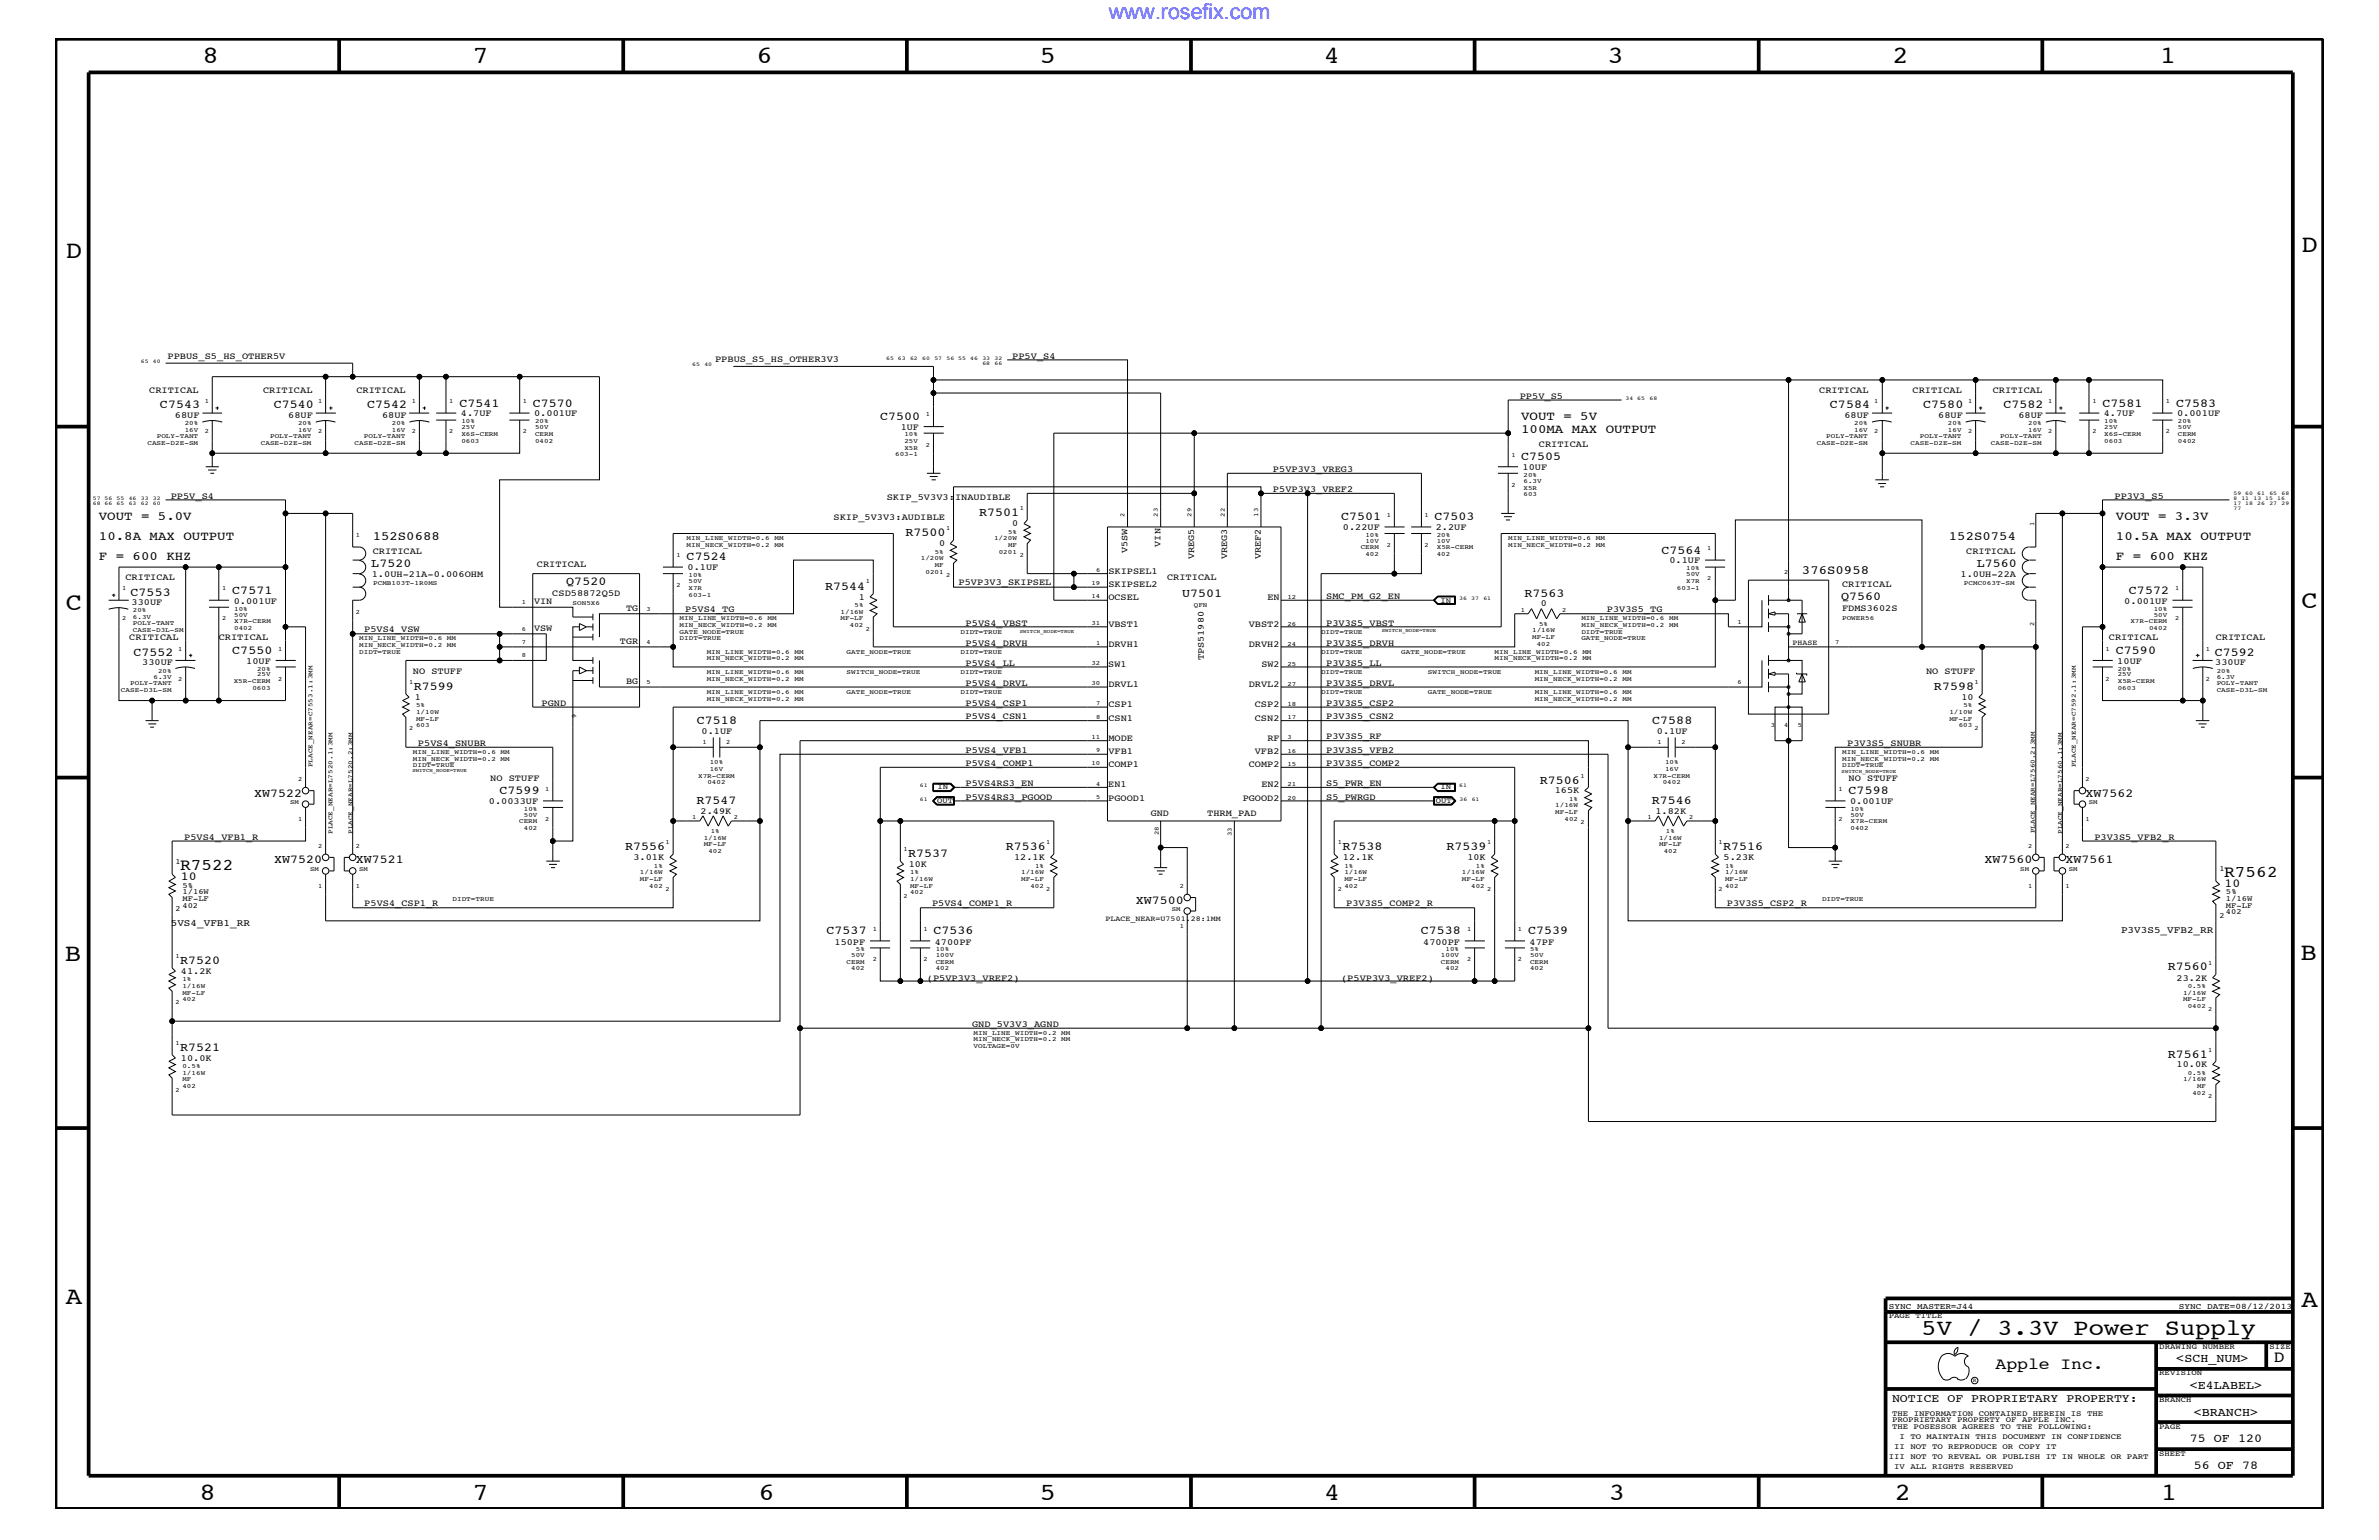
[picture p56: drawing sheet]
<svg xmlns="http://www.w3.org/2000/svg" width="432mm" height="279mm" viewBox="0 0 432 279" stroke-linecap="round" stroke-linejoin="round" font-family="sans-serif">
<defs><g id="words">
<g font-size="4.5">
<text x="36.7" y="11.5">8</text>
<text x="85.8" y="11.5">7</text>
<text x="137.3" y="11.5">6</text>
<text x="188.7" y="11.5">5</text>
<text x="240.3" y="11.5">4</text>
<text x="291.8" y="11.5">3</text>
<text x="343.5" y="11.5">2</text>
<text x="392" y="11.5">1</text>
<text x="11.9" y="46.8">D</text>
<text x="417.7" y="45.7">D</text>
<text x="11.9" y="110.6">C</text>
<text x="417.7" y="110.4">C</text>
<text x="11.8" y="174.3">B</text>
<text x="417.6" y="174.2">B</text>
<text x="11.9" y="236.7">A</text>
<text x="417.7" y="237.1">A</text>
<text x="36.2" y="272.1">8</text>
<text x="85.8" y="272.1">7</text>
<text x="137.7" y="272.1">6</text>
<text x="188.7" y="272.1">5</text>
<text x="240.4" y="272.1">4</text>
<text x="292" y="272.1">3</text>
<text x="343.9" y="272.1">2</text>
<text x="392.2" y="272.1">1</text>
</g>
<text font-size="4.1" x="348.8" y="242.3">5V / 3.3V Power Supply</text>
<text font-size="3.9" fill="#00f" x="201.2" y="3.5">www.rosefix.com</text>
<g font-size="3">
<text x="32.7" y="157.9">R7522</text>
<text x="403.7" y="159.1">R7562</text>
<text x="362.2" y="248.4">Apple Inc.</text>
<text x="412.7" y="247.1">D</text>
</g>
<g font-size="2.3">
<text x="276.1" y="76.2">VOUT = 5V</text>
<text x="276.1" y="78.6">100MA MAX OUTPUT</text>
<text x="17.9" y="94.3">VOUT = 5.0V</text>
<text x="384" y="94.3">VOUT = 3.3V</text>
<text x="17.9" y="101.6">F = 600 KHZ</text>
<text x="17.9" y="98">10.8A MAX OUTPUT</text>
<text x="67.6" y="98">152S0688</text>
<text x="353.7" y="98">152S0754</text>
<text x="384" y="101.6">F = 600 KHZ</text>
<text x="384" y="98">10.5A MAX OUTPUT</text>
<text x="327.1" y="104.1">376S0958</text>
</g>
<g font-size="2.2">
<text x="29" y="74.1">C7543</text>
<text x="49.7" y="74.1">C7540</text>
<text x="66.6" y="74.1">C7542</text>
<text x="83.4" y="73.8">C7541</text>
<text x="96.7" y="73.8">C7570</text>
<text x="159.8" y="76.2">C7500</text>
<text x="332.1" y="74.1">C7584</text>
<text x="349.1" y="74.1">C7580</text>
<text x="363.6" y="74.1">C7582</text>
<text x="381.6" y="73.8">C7581</text>
<text x="395" y="73.8">C7583</text>
<text x="276.1" y="83.5">C7505</text>
<text x="177.7" y="93.7">R7501</text>
<text x="243.4" y="94.3">C7501</text>
<text x="260.3" y="94.3">C7503</text>
<text x="124.6" y="101.6">C7524</text>
<text x="164.3" y="97.3">R7500</text>
<text x="301.6" y="100.4">C7564</text>
<text x="42.2" y="107.7">C7571</text>
<text x="67.4" y="102.9">L7520</text>
<text x="102.8" y="106.2">Q7520</text>
<text x="149.8" y="107">R7544</text>
<text x="358.8" y="102.9">L7560</text>
<text x="386.4" y="107.7">C7572</text>
<text x="23.7" y="108.1">C7553</text>
<text x="214.5" y="108.2">U7501</text>
<text x="276.7" y="108.3">R7563</text>
<text x="334.2" y="108.8">Q7560</text>
<text x="24.2" y="119">C7552</text>
<text x="42.2" y="118.6">C7550</text>
<text x="384" y="118.6">C7590</text>
<text x="402" y="119">C7592</text>
<text x="75.1" y="125.2">R7599</text>
<text x="351" y="125.2">R7598</text>
<text x="126.5" y="131.3">C7518</text>
<text x="299.9" y="131.3">C7588</text>
<text x="279.5" y="142.2">R7506</text>
<text x="46.1" y="144.6">XW7522</text>
<text x="90.7" y="144">C7599</text>
<text x="126.4" y="145.9">R7547</text>
<text x="299.8" y="145.9">R7546</text>
<text x="335.5" y="144">C7598</text>
<text x="378.5" y="144.6">XW7562</text>
<text x="113.5" y="154.3">R7556</text>
<text x="164.8" y="155.5">R7537</text>
<text x="182.5" y="154.3">R7536</text>
<text x="243.7" y="154.3">R7538</text>
<text x="262.6" y="154.3">R7539</text>
<text x="312.8" y="154.3">R7516</text>
<text x="32.9" y="159.7">10</text>
<text x="49.8" y="156.7">XW7520</text>
<text x="64.6" y="156.7">XW7521</text>
<text x="360.2" y="156.7">XW7560</text>
<text x="374.9" y="156.7">XW7561</text>
<text x="403.8" y="160.9">10</text>
<text x="206.2" y="163.9">XW7500</text>
<text x="150" y="169.5">C7537</text>
<text x="169.4" y="169.5">C7536</text>
<text x="257.9" y="169.5">C7538</text>
<text x="277.4" y="169.5">C7539</text>
<text x="32.7" y="174.9">R7520</text>
<text x="393.4" y="176.1">R7560</text>
<text x="32.7" y="190.6">R7521</text>
<text x="393.4" y="191.9">R7561</text>
<text x="395" y="247.1">&lt;SCH_NUM&gt;</text>
<text x="397.5" y="252">&lt;E4LABEL&gt;</text>
<text x="398.2" y="256.8">&lt;BRANCH&gt;</text>
<text x="397.5" y="261.6">75 OF 120</text>
<text x="398.2" y="266.6">56 OF 78</text>
</g>
<text font-size="2.1" x="343.4" y="254.4">NOTICE OF PROPRIETARY PROPERTY:</text>
<g font-size="1.8">
<text x="31" y="168.1">5VS4_VFB1_RR</text>
<text x="385" y="169.3">P3V3S5_VFB2_RR</text>
</g>
<g font-size="1.7">
<text x="30.4" y="65.1">PPBUS_S5_HS_OTHER5V</text>
<text x="129.8" y="65.6">PPBUS_S5_HS_OTHER3V3</text>
<text x="183.7" y="65.1">PP5V_S4</text>
<text x="27.1" y="71.3">CRITICAL</text>
<text x="47.8" y="71.3">CRITICAL</text>
<text x="64.7" y="71.3">CRITICAL</text>
<text x="330.2" y="71.3">CRITICAL</text>
<text x="347.1" y="71.3">CRITICAL</text>
<text x="361.7" y="71.3">CRITICAL</text>
<text x="31.7" y="75.8">68UF</text>
<text x="52.3" y="75.8">68UF</text>
<text x="69.3" y="75.8">68UF</text>
<text x="83.7" y="75.6">4.7UF</text>
<text x="96.9" y="75.6">0.001UF</text>
<text x="275.8" y="72.3">PP5V_S5</text>
<text x="334.8" y="75.8">68UF</text>
<text x="351.8" y="75.8">68UF</text>
<text x="366.4" y="75.8">68UF</text>
<text x="381.8" y="75.6">4.7UF</text>
<text x="395.1" y="75.6">0.001UF</text>
<text x="163.5" y="78">1UF</text>
<text x="279.3" y="81.1">CRITICAL</text>
<text x="231.1" y="85.6">P5VP3V3_VREG3</text>
<text x="231.1" y="89.3">P5VP3V3_VREF2</text>
<text x="276.4" y="85.3">10UF</text>
<text x="31" y="90.5">PP5V_S4</text>
<text x="151.3" y="94.3">SKIP_5V3V3:AUDIBLE</text>
<text x="161" y="90.7">SKIP_5V3V3:INAUDIBLE</text>
<text x="183.7" y="95.4">0</text>
<text x="383.8" y="90.5">PP3V3_S5</text>
<text x="67.6" y="100.4">CRITICAL</text>
<text x="170.4" y="99.1">0</text>
<text x="204.6" y="100.4" transform="rotate(-90 204.6 100.4)">V5SW</text>
<text x="210.7" y="99.2" transform="rotate(-90 210.7 99.2)">VIN</text>
<text x="216.7" y="101.5" transform="rotate(-90 216.7 101.5)">VREG5</text>
<text x="222.8" y="101.5" transform="rotate(-90 222.8 101.5)">VREG3</text>
<text x="228.9" y="101.5" transform="rotate(-90 228.9 101.5)">VREF2</text>
<text x="243.8" y="96.2">0.22UF</text>
<text x="260.6" y="96.2">2.2UF</text>
<text x="356.9" y="100.4">CRITICAL</text>
<text x="22.8" y="105.3">CRITICAL</text>
<text x="67.5" y="104.7">1.0UH-21A-0.006OHM</text>
<text x="97.5" y="102.9">CRITICAL</text>
<text x="124.8" y="103.5">0.1UF</text>
<text x="174" y="106.2">P5VP3V3_SKIPSEL</text>
<text x="201.2" y="104.1">SKIPSEL1</text>
<text x="201.2" y="106.5">SKIPSEL2</text>
<text x="211.8" y="105.3">CRITICAL</text>
<text x="303" y="102.2">0.1UF</text>
<text x="334.3" y="106.5">CRITICAL</text>
<text x="355.9" y="104.7">1.0UH-22A</text>
<text x="23.9" y="109.8">330UF</text>
<text x="42.4" y="109.5">0.001UF</text>
<text x="96.9" y="109.5">VIN</text>
<text x="100.2" y="108.1">CSD58872Q5D</text>
<text x="113.6" y="110.8">TG</text>
<text x="124.4" y="111.1">P5VS4_TG</text>
<text x="155.9" y="108.8">1</text>
<text x="175.3" y="113.6">P5VS4_VBST</text>
<text x="201.2" y="108.9">OCSEL</text>
<text x="201.2" y="113.7">VBST1</text>
<text x="226.7" y="113.7">VBST2</text>
<text x="230" y="108.9">EN</text>
<text x="240.7" y="108.7">SMC_PM_G2_EN</text>
<text x="240.7" y="113.6">P3V3S5_VBST</text>
<text x="279.7" y="110">0</text>
<text x="291.7" y="111.1">P3V3S5_TG</text>
<text x="334.3" y="110.9">FDMS3602S</text>
<text x="385.6" y="109.5">0.001UF</text>
<text x="23.5" y="116.2">CRITICAL</text>
<text x="39.7" y="116.2">CRITICAL</text>
<text x="66.1" y="114.8">P5VS4_VSW</text>
<text x="96.9" y="114.4">VSW</text>
<text x="112.5" y="116.8">TGR</text>
<text x="175.3" y="117.2">P5VS4_DRVH</text>
<text x="201.2" y="117.4">DRVH1</text>
<text x="218.5" y="119.8" transform="rotate(-90 218.5 119.8)">TPS51980</text>
<text x="226.7" y="117.4">DRVH2</text>
<text x="240.7" y="117.2">P3V3S5_DRVH</text>
<text x="382.8" y="116.2">CRITICAL</text>
<text x="402.2" y="116.2">CRITICAL</text>
<text x="25.8" y="120.7">330UF</text>
<text x="44.7" y="120.4">10UF</text>
<text x="74.9" y="122.3">NO STUFF</text>
<text x="113.6" y="124.1">BG</text>
<text x="175.3" y="124.4">P5VS4_DRVL</text>
<text x="175.3" y="120.8">P5VS4_LL</text>
<text x="201.2" y="121">SW1</text>
<text x="201.2" y="124.7">DRVL1</text>
<text x="226.7" y="124.7">DRVL2</text>
<text x="228.9" y="121">SW2</text>
<text x="240.7" y="120.8">P3V3S5_LL</text>
<text x="240.7" y="124.4">P3V3S5_DRVL</text>
<text x="349.6" y="122.3">NO STUFF</text>
<text x="384.3" y="120.4">10UF</text>
<text x="402.1" y="120.7">330UF</text>
<text x="75.3" y="127">1</text>
<text x="98.3" y="128">PGND</text>
<text x="175.3" y="130.5">P5VS4_CSN1</text>
<text x="175.3" y="128">P5VS4_CSP1</text>
<text x="201.2" y="128.3">CSP1</text>
<text x="201.2" y="130.8">CSN1</text>
<text x="227.8" y="128.3">CSP2</text>
<text x="227.8" y="130.8">CSN2</text>
<text x="240.7" y="130.5">P3V3S5_CSN2</text>
<text x="240.7" y="128">P3V3S5_CSP2</text>
<text x="356" y="127">10</text>
<text x="75.9" y="135.3">P5VS4_SNUBR</text>
<text x="127.3" y="133.2">0.1UF</text>
<text x="175.3" y="136.6">P5VS4_VFB1</text>
<text x="201.2" y="136.8">VFB1</text>
<text x="201.2" y="134.4">MODE</text>
<text x="227.8" y="136.8">VFB2</text>
<text x="230" y="134.4">RF</text>
<text x="240.7" y="134.1">P3V3S5_RF</text>
<text x="240.7" y="136.6">P3V3S5_VFB2</text>
<text x="300.7" y="133.2">0.1UF</text>
<text x="335.3" y="135.3">P3V3S5_SNUBR</text>
<text x="89" y="141.7">NO STUFF</text>
<text x="175.3" y="139">P5VS4_COMP1</text>
<text x="175.3" y="142.6">P5VS4RS3_EN</text>
<text x="201.2" y="142.9">EN1</text>
<text x="201.2" y="139.2">COMP1</text>
<text x="226.7" y="139.2">COMP2</text>
<text x="228.9" y="142.9">EN2</text>
<text x="240.7" y="142.6">S5_PWR_EN</text>
<text x="240.7" y="139">P3V3S5_COMP2</text>
<text x="282.2" y="144">165K</text>
<text x="335.5" y="141.7">NO STUFF</text>
<text x="88.7" y="145.9">0.0033UF</text>
<text x="127.2" y="147.6">2.49K</text>
<text x="175.3" y="145.1">P5VS4RS3_PGOOD</text>
<text x="201.2" y="145.3">PGOOD1</text>
<text x="208.9" y="148.1">GND</text>
<text x="219.1" y="148.1">THRM_PAD</text>
<text x="225.6" y="145.3">PGOOD2</text>
<text x="240.7" y="145.1">S5_PWRGD</text>
<text x="300.5" y="147.6">1.82K</text>
<text x="335.8" y="145.9">0.001UF</text>
<text x="33.4" y="152.3">P5VS4_VFB1_R</text>
<text x="380.2" y="152.3">P3V3S5_VFB2_R</text>
<text x="115" y="156.1">3.01K</text>
<text x="164.9" y="157.3">10K</text>
<text x="184.1" y="156.1">12.1K</text>
<text x="243.8" y="156.1">12.1K</text>
<text x="266.4" y="156.1">10K</text>
<text x="312.8" y="156.1">5.23K</text>
<text x="66.1" y="164.5">P5VS4_CSP1_R</text>
<text x="169.2" y="164.5">P5VS4_COMP1_R</text>
<text x="244.3" y="164.5">P3V3S5_COMP2_R</text>
<text x="313.4" y="164.5">P3V3S5_CSP2_R</text>
<text x="151.5" y="171.4">150PF</text>
<text x="169.7" y="171.4">4700PF</text>
<text x="258.3" y="171.4">4700PF</text>
<text x="277.6" y="171.4">47PF</text>
<text x="32.9" y="176.7">41.2K</text>
<text x="168.2" y="178">(P5VP3V3_VREF2)</text>
<text x="243.4" y="178">(P5VP3V3_VREF2)</text>
<text x="395.1" y="177.9">23.2K</text>
<text x="176.4" y="186.3">GND_5V3V3_AGND</text>
<text x="32.9" y="192.5">10.0K</text>
<text x="395.1" y="193.7">10.0K</text>
</g>
<g font-size="1.5">
<text x="342.8" y="237.4">SYNC_MASTER=J44</text>
<text x="395.5" y="237.4">SYNC_DATE=08/12/2013</text>
</g>
<g font-size="1.4">
<text x="261.5" y="109.3">IN</text>
<text x="325.4" y="117">PHASE</text>
<text x="170.2" y="143.2">IN</text>
<text x="261.5" y="143.2">IN</text>
<text x="170.1" y="145.7">OUT</text>
<text x="260.6" y="145.7">OUT</text>
<text x="31.8" y="156.8">1</text>
<text x="33.1" y="161.1">5%</text>
<text x="402.8" y="158">1</text>
<text x="31.8" y="165.3">2</text>
<text x="33.1" y="164.7">402</text>
<text x="33.1" y="162.2">1/16W</text>
<text x="33.1" y="163.5">MF-LF</text>
<text x="200.7" y="167.1">PLACE_NEAR=U7501.28:1MM</text>
<text x="402.8" y="166.5">2</text>
<text x="404" y="162.2">5%</text>
<text x="404" y="165.9">402</text>
<text x="404" y="164.7">MF-LF</text>
<text x="404" y="163.5">1/16W</text>
<text x="342.8" y="239.2">PAGE TITLE</text>
<text x="391.9" y="244.7">DRAWING NUMBER</text>
<text x="411.9" y="244.7">SIZE</text>
<text x="391.9" y="249.5">REVISION</text>
<text x="343.4" y="256.8">THE INFORMATION CONTAINED HEREIN IS THE</text>
<text x="391.9" y="254.4">BRANCH</text>
<text x="343.4" y="258">PROPRIETARY PROPERTY OF APPLE INC.</text>
<text x="343.4" y="259.3">THE POSESSOR AGREES TO THE FOLLOWING:</text>
<text x="343.8" y="262.9">II NOT TO REPRODUCE OR COPY IT</text>
<text x="344.8" y="261.1">I TO MAINTAIN THIS DOCUMENT IN CONFIDENCE</text>
<text x="391.9" y="259.3">PAGE</text>
<text x="342.8" y="264.7">III NOT TO REVEAL OR PUBLISH IT IN WHOLE OR PART</text>
<text x="343.8" y="266.6">IV ALL RIGHTS RESERVED</text>
<text x="391.9" y="264.1">SHEET</text>
</g>
<g font-size="1.2">
<text x="33.5" y="77.2">20%</text>
<text x="37.2" y="73.2">1</text>
<text x="54.1" y="77.2">20%</text>
<text x="57.7" y="73.2">1</text>
<text x="71.1" y="77.2">20%</text>
<text x="74.8" y="73.2">1</text>
<text x="81.5" y="73.2">1</text>
<text x="83.7" y="77.9">25V</text>
<text x="83.7" y="76.8">10%</text>
<text x="94.9" y="73.2">1</text>
<text x="97.1" y="76.8">20%</text>
<text x="97.1" y="77.9">50V</text>
<text x="168.1" y="75.6">1</text>
<text x="336.5" y="77.2">20%</text>
<text x="340.2" y="73.2">1</text>
<text x="353.6" y="77.2">20%</text>
<text x="357.2" y="73.2">1</text>
<text x="368.1" y="77.2">20%</text>
<text x="371.8" y="73.2">1</text>
<text x="379.8" y="73.2">1</text>
<text x="381.9" y="77.9">25V</text>
<text x="381.9" y="76.8">10%</text>
<text x="393.1" y="73.2">1</text>
<text x="395.3" y="77.9">50V</text>
<text x="395.3" y="76.8">20%</text>
<text x="26.8" y="80.7">CASE-D2E-SM</text>
<text x="28.4" y="79.4">POLY-TANT</text>
<text x="33.5" y="78.3">16V</text>
<text x="37.2" y="78.6">2</text>
<text x="47.3" y="80.7">CASE-D2E-SM</text>
<text x="49" y="79.4">POLY-TANT</text>
<text x="54.1" y="78.3">16V</text>
<text x="57.7" y="78.6">2</text>
<text x="64.3" y="80.7">CASE-D2E-SM</text>
<text x="66" y="79.4">POLY-TANT</text>
<text x="71.1" y="78.3">16V</text>
<text x="74.8" y="78.6">2</text>
<text x="81.5" y="78.6">2</text>
<text x="83.7" y="79.1">X6S-CERM</text>
<text x="83.7" y="80.3">0603</text>
<text x="94.9" y="78.6">2</text>
<text x="97.1" y="80.3">0402</text>
<text x="97.1" y="79.1">CERM</text>
<text x="162.5" y="82.7">603-1</text>
<text x="164.2" y="80.3">25V</text>
<text x="164.2" y="79.2">10%</text>
<text x="164.2" y="81.6">X5R</text>
<text x="168.1" y="81.1">2</text>
<text x="274.3" y="82.8">1</text>
<text x="329.8" y="80.7">CASE-D2E-SM</text>
<text x="331.5" y="79.4">POLY-TANT</text>
<text x="336.5" y="78.3">16V</text>
<text x="340.2" y="78.6">2</text>
<text x="346.8" y="80.7">CASE-D2E-SM</text>
<text x="348.5" y="79.4">POLY-TANT</text>
<text x="353.6" y="78.3">16V</text>
<text x="357.2" y="78.6">2</text>
<text x="361.4" y="80.7">CASE-D2E-SM</text>
<text x="363.1" y="79.4">POLY-TANT</text>
<text x="368.1" y="78.3">16V</text>
<text x="371.8" y="78.6">2</text>
<text x="379.8" y="78.6">2</text>
<text x="381.9" y="79.1">X6S-CERM</text>
<text x="381.9" y="80.3">0603</text>
<text x="393.1" y="78.6">2</text>
<text x="395.3" y="80.3">0402</text>
<text x="395.3" y="79.1">CERM</text>
<text x="274.3" y="88.3">2</text>
<text x="276.5" y="87.6">6.3V</text>
<text x="276.5" y="86.5">20%</text>
<text x="276.5" y="88.8">X5R</text>
<text x="185.1" y="92.6">1</text>
<text x="204.1" y="93.8" transform="rotate(-90 204.1 93.8)">2</text>
<text x="210.1" y="93.8" transform="rotate(-90 210.1 93.8)">23</text>
<text x="216.2" y="93.8" transform="rotate(-90 216.2 93.8)">29</text>
<text x="222.3" y="93.8" transform="rotate(-90 222.3 93.8)">22</text>
<text x="228.3" y="93.8" transform="rotate(-90 228.3 93.8)">13</text>
<text x="251.7" y="93.8">1</text>
<text x="258.6" y="93.8">1</text>
<text x="276.5" y="90">603</text>
<text x="369.2" y="95.4" transform="rotate(-90 369.2 95.4)">1</text>
<text x="64.6" y="97.4">1</text>
<text x="122.8" y="101">1</text>
<text x="124.6" y="99.3">MIN_NECK_WIDTH=0.2</text>
<text x="124.6" y="98">MIN_LINE_WIDTH=0.6</text>
<text x="140.6" y="99.3">MM</text>
<text x="140.6" y="98">MM</text>
<text x="167.1" y="101.6">1/20W</text>
<text x="169.7" y="100.4">5%</text>
<text x="171.7" y="96.2">1</text>
<text x="180.4" y="98">1/20W</text>
<text x="181.3" y="100.4">0201</text>
<text x="183" y="96.8">5%</text>
<text x="183" y="99.3">MF</text>
<text x="185.1" y="101">2</text>
<text x="247" y="99.7">CERM</text>
<text x="247.8" y="101">402</text>
<text x="247.8" y="97.4">10%</text>
<text x="247.8" y="98.5">10V</text>
<text x="251.7" y="99.3">2</text>
<text x="258.6" y="99.3">2</text>
<text x="260.8" y="101">402</text>
<text x="260.8" y="98.5">10V</text>
<text x="260.8" y="97.4">20%</text>
<text x="260.8" y="99.7">X5R-CERM</text>
<text x="273.7" y="99.3">MIN_NECK_WIDTH=0.2</text>
<text x="273.7" y="98">MIN_LINE_WIDTH=0.6</text>
<text x="289.7" y="99.3">MM</text>
<text x="289.7" y="98">MM</text>
<text x="309.9" y="99.9">1</text>
<text x="22.2" y="107.1">1</text>
<text x="40.3" y="107.1">1</text>
<text x="67.7" y="106.1">PCMB103T-1R0MS</text>
<text x="122.8" y="106.5">2</text>
<text x="125" y="105.8">50V</text>
<text x="125" y="104.7">10%</text>
<text x="125" y="107">X7R</text>
<text x="157.1" y="105.9">1</text>
<text x="168" y="104.1">0201</text>
<text x="169.7" y="102.9">MF</text>
<text x="171.7" y="104.7">2</text>
<text x="198.1" y="106.1">19</text>
<text x="199" y="103.7">6</text>
<text x="304.4" y="107">603-1</text>
<text x="306.1" y="104.6">50V</text>
<text x="306.1" y="103.5">10%</text>
<text x="306.1" y="105.8">X7R</text>
<text x="309.9" y="105.3">2</text>
<text x="323.8" y="104.1">2</text>
<text x="356.4" y="106.1">PCMC063T-SM</text>
<text x="394.8" y="107.1">1</text>
<text x="22.2" y="112.5">2</text>
<text x="24.1" y="112.3">6.3V</text>
<text x="24.1" y="111.1">20%</text>
<text x="24.1" y="113.4">POLY-TANT</text>
<text x="40.3" y="112.5">2</text>
<text x="42.5" y="111.9">50V</text>
<text x="42.5" y="110.8">10%</text>
<text x="42.5" y="113.1">X7R-CERM</text>
<text x="64.6" y="111.4">2</text>
<text x="94.7" y="109.5">1</text>
<text x="103.9" y="109.8">SON5X6</text>
<text x="117.3" y="110.8">3</text>
<text x="123.4" y="113.7">MIN_NECK_WIDTH=0.2</text>
<text x="123.4" y="112.6">MIN_LINE_WIDTH=0.6</text>
<text x="125" y="108.2">603-1</text>
<text x="139.3" y="113.7">MM</text>
<text x="139.3" y="112.6">MM</text>
<text x="152.6" y="112.6">MF-LF</text>
<text x="152.6" y="111.4">1/16W</text>
<text x="154.3" y="113.7">402</text>
<text x="155.1" y="110.2">5%</text>
<text x="198.1" y="108.6">14</text>
<text x="198.1" y="113.4">31</text>
<text x="216.7" y="110.2">QFN</text>
<text x="233.7" y="108.7">12</text>
<text x="233.7" y="113.6">26</text>
<text x="276" y="111">1</text>
<text x="279.4" y="113.6">5%</text>
<text x="283.5" y="111">2</text>
<text x="287" y="113.7">MIN_NECK_WIDTH=0.2</text>
<text x="287" y="112.6">MIN_LINE_WIDTH=0.6</text>
<text x="303" y="113.7">MM</text>
<text x="303" y="112.6">MM</text>
<text x="315.4" y="113.1">1</text>
<text x="334.3" y="112.6">POWER56</text>
<text x="369.2" y="113.6" transform="rotate(-90 369.2 113.6)">2</text>
<text x="386.7" y="113.1">X7R-CERM</text>
<text x="390.9" y="111.9">50V</text>
<text x="390.9" y="110.8">10%</text>
<text x="394.8" y="112.5">2</text>
<text x="24.1" y="114.7">CASE-D3L-SM</text>
<text x="32.3" y="118.1">1</text>
<text x="42.5" y="114.2">0402</text>
<text x="50.5" y="118.1">1</text>
<text x="65.2" y="117.4">MIN_NECK_WIDTH=0.2</text>
<text x="65.2" y="118.6">DIDT=TRUE</text>
<text x="65.2" y="116.2">MIN_LINE_WIDTH=0.6</text>
<text x="81.1" y="117.4">MM</text>
<text x="81.1" y="116.2">MM</text>
<text x="94.7" y="114.4">6</text>
<text x="94.7" y="116.8">7</text>
<text x="94.7" y="119.2">8</text>
<text x="117.3" y="116.8">4</text>
<text x="123.4" y="116.2">DIDT=TRUE</text>
<text x="123.4" y="115">GATE_NODE=TRUE</text>
<text x="128.3" y="118.6">MIN_LINE_WIDTH=0.6</text>
<text x="128.3" y="119.8">MIN_NECK_WIDTH=0.2</text>
<text x="144.2" y="118.6">MM</text>
<text x="144.2" y="119.8">MM</text>
<text x="153.7" y="118.6">GATE_NODE=TRUE</text>
<text x="157.1" y="114.4">2</text>
<text x="174.3" y="118.6">DIDT=TRUE</text>
<text x="174.3" y="115">DIDT=TRUE</text>
<text x="199" y="117">1</text>
<text x="233.7" y="117.2">24</text>
<text x="239.8" y="118.6">DIDT=TRUE</text>
<text x="239.8" y="115">DIDT=TRUE</text>
<text x="254.3" y="118.6">GATE_NODE=TRUE</text>
<text x="271.3" y="119.8">MIN_NECK_WIDTH=0.2</text>
<text x="271.3" y="118.6">MIN_LINE_WIDTH=0.6</text>
<text x="278.1" y="114.8">1/16W</text>
<text x="278.1" y="115.9">MF-LF</text>
<text x="278.9" y="117.2">402</text>
<text x="287" y="116.2">GATE_NODE=TRUE</text>
<text x="287" y="115">DIDT=TRUE</text>
<text x="287.2" y="119.8">MM</text>
<text x="287.2" y="118.6">MM</text>
<text x="333.1" y="116.8">7</text>
<text x="382.2" y="118.1">1</text>
<text x="390.1" y="114.2">0402</text>
<text x="400.4" y="118.1">1</text>
<text x="21.9" y="125.5">CASE-D3L-SM</text>
<text x="23.6" y="124.3">POLY-TANT</text>
<text x="27.9" y="123.2">6.3V</text>
<text x="28.7" y="122">20%</text>
<text x="32.3" y="123.5">2</text>
<text x="42.4" y="124">X5R-CERM</text>
<text x="45.8" y="125.2">0603</text>
<text x="46.7" y="122.7">25V</text>
<text x="46.7" y="121.7">20%</text>
<text x="50.5" y="123.5">2</text>
<text x="74.3" y="124.1">1</text>
<text x="117.3" y="124.1">5</text>
<text x="128.3" y="125.9">MIN_LINE_WIDTH=0.6</text>
<text x="128.3" y="123.5">MIN_NECK_WIDTH=0.2</text>
<text x="128.3" y="122.3">MIN_LINE_WIDTH=0.6</text>
<text x="144.2" y="125.9">MM</text>
<text x="144.2" y="123.5">MM</text>
<text x="144.2" y="122.3">MM</text>
<text x="153.7" y="125.9">GATE_NODE=TRUE</text>
<text x="153.7" y="122.3">SWITCH_NODE=TRUE</text>
<text x="174.3" y="125.9">DIDT=TRUE</text>
<text x="174.3" y="122.3">DIDT=TRUE</text>
<text x="198.1" y="124.3">30</text>
<text x="198.1" y="120.7">32</text>
<text x="233.7" y="124.4">27</text>
<text x="233.7" y="120.8">25</text>
<text x="239.8" y="122.3">DIDT=TRUE</text>
<text x="239.8" y="125.9">DIDT=TRUE</text>
<text x="259.2" y="122.3">SWITCH_NODE=TRUE</text>
<text x="259.2" y="125.9">GATE_NODE=TRUE</text>
<text x="278.6" y="123.5">MIN_NECK_WIDTH=0.2</text>
<text x="278.6" y="122.3">MIN_LINE_WIDTH=0.6</text>
<text x="278.6" y="125.9">MIN_LINE_WIDTH=0.6</text>
<text x="294.5" y="123.5">MM</text>
<text x="294.5" y="122.3">MM</text>
<text x="294.5" y="125.9">MM</text>
<text x="315.4" y="124.1">6</text>
<text x="358.4" y="124.1">1</text>
<text x="382.2" y="123.5">2</text>
<text x="384.4" y="122.7">25V</text>
<text x="384.4" y="125.2">0603</text>
<text x="384.4" y="121.7">20%</text>
<text x="384.4" y="124">X5R-CERM</text>
<text x="400.4" y="123.5">2</text>
<text x="402.3" y="125.5">CASE-D3L-SM</text>
<text x="402.3" y="124.3">POLY-TANT</text>
<text x="402.3" y="123.2">6.3V</text>
<text x="402.3" y="122">20%</text>
<text x="75.5" y="128.3">5%</text>
<text x="75.5" y="129.6">1/10W</text>
<text x="75.5" y="131.9">603</text>
<text x="75.5" y="130.8">MF-LF</text>
<text x="104.6" y="130.3" transform="rotate(-90 104.6 130.3)">9</text>
<text x="128.3" y="127.1">MIN_NECK_WIDTH=0.2</text>
<text x="144.2" y="127.1">MM</text>
<text x="199" y="130.4">8</text>
<text x="199" y="128">7</text>
<text x="233.7" y="130.5">17</text>
<text x="233.7" y="128">18</text>
<text x="278.6" y="127.1">MIN_NECK_WIDTH=0.2</text>
<text x="294.5" y="127.1">MM</text>
<text x="321.4" y="131.9">3</text>
<text x="323.9" y="131.9">4</text>
<text x="326.3" y="131.9">5</text>
<text x="353.8" y="129.6">1/10W</text>
<text x="353.8" y="130.8">MF-LF</text>
<text x="355.5" y="131.9">603</text>
<text x="356.4" y="128.3">5%</text>
<text x="74.3" y="132.5">2</text>
<text x="74.9" y="136.8">MIN_LINE_WIDTH=0.6</text>
<text x="90.9" y="136.8">MM</text>
<text x="127.5" y="135">1</text>
<text x="131.8" y="135">2</text>
<text x="198.1" y="134.1">11</text>
<text x="199" y="136.4">9</text>
<text x="233.7" y="134.1">3</text>
<text x="233.7" y="136.6">16</text>
<text x="300.8" y="135">1</text>
<text x="305.2" y="135">2</text>
<text x="334.3" y="136.8">MIN_LINE_WIDTH=0.6</text>
<text x="350.3" y="136.8">MM</text>
<text x="358.4" y="132.5">2</text>
<text x="54.1" y="141.7">2</text>
<text x="56.7" y="139.2" transform="rotate(-90 56.7 139.2)">PLACE_NEAR=C7553.1:3MM</text>
<text x="74.9" y="138">MIN_NECK_WIDTH=0.2</text>
<text x="74.9" y="139.2">DIDT=TRUE</text>
<text x="90.9" y="138">MM</text>
<text x="99" y="143.5">1</text>
<text x="126.7" y="141.1">X7R-CERM</text>
<text x="128.4" y="142.3">0402</text>
<text x="128.8" y="139.8">16V</text>
<text x="128.8" y="138.6">10%</text>
<text x="198.1" y="138.9">10</text>
<text x="199" y="142.5">4</text>
<text x="233.7" y="142.6">21</text>
<text x="233.7" y="139">15</text>
<text x="286.9" y="141.1">1</text>
<text x="300.1" y="141.1">X7R-CERM</text>
<text x="301.8" y="142.3">0402</text>
<text x="302.2" y="139.8">16V</text>
<text x="302.2" y="138.6">10%</text>
<text x="333.7" y="143.5">1</text>
<text x="334.3" y="138">MIN_NECK_WIDTH=0.2</text>
<text x="334.3" y="139.2">DIDT=TRUE</text>
<text x="350.3" y="138">MM</text>
<text x="376.8" y="139.2" transform="rotate(-90 376.8 139.2)">PLACE_NEAR=C7592.1:3MM</text>
<text x="378.5" y="141.7">2</text>
<text x="52.7" y="145.9">SM</text>
<text x="54.1" y="149">1</text>
<text x="94.2" y="149.4">CERM</text>
<text x="95.1" y="147.1">10%</text>
<text x="95.1" y="148.2">50V</text>
<text x="99" y="149">2</text>
<text x="125.6" y="148.5">1</text>
<text x="133.2" y="148.5">2</text>
<text x="199" y="144.9">5</text>
<text x="233.7" y="145.1">20</text>
<text x="282.3" y="146.5">1/16W</text>
<text x="282.3" y="147.7">MF-LF</text>
<text x="284" y="149">402</text>
<text x="284.8" y="145.3">1%</text>
<text x="286.9" y="149.5">2</text>
<text x="299" y="148.5">1</text>
<text x="306.6" y="148.5">2</text>
<text x="333.7" y="149">2</text>
<text x="335.9" y="149.4">X7R-CERM</text>
<text x="335.9" y="147.1">10%</text>
<text x="335.9" y="148.2">50V</text>
<text x="378.5" y="149">1</text>
<text x="379.1" y="145.9">SM</text>
<text x="57.7" y="153.8">2</text>
<text x="60.4" y="151.3" transform="rotate(-90 60.4 151.3)">PLACE_NEAR=L7520.1:3MM</text>
<text x="64" y="151.3" transform="rotate(-90 64 151.3)">PLACE_NEAR=L7520.2:3MM</text>
<text x="64.6" y="153.8">2</text>
<text x="95.1" y="150.7">402</text>
<text x="120.8" y="153.2">1</text>
<text x="127.7" y="153.5">MF-LF</text>
<text x="127.7" y="152.3">1/16W</text>
<text x="128.6" y="154.7">402</text>
<text x="129" y="151.1">1%</text>
<text x="164" y="154.4">1</text>
<text x="189.9" y="153.2">1</text>
<text x="210.3" y="151.5" transform="rotate(-90 210.3 151.5)">28</text>
<text x="223.6" y="151.7" transform="rotate(-90 223.6 151.7)">33</text>
<text x="242.8" y="153.2">1</text>
<text x="269.9" y="153.2">1</text>
<text x="301.1" y="153.5">MF-LF</text>
<text x="301.1" y="152.3">1/16W</text>
<text x="302" y="154.7">402</text>
<text x="302.4" y="151.1">1%</text>
<text x="311.9" y="153.2">1</text>
<text x="335.9" y="150.7">0402</text>
<text x="368.1" y="153.8">2</text>
<text x="369.3" y="151.2" transform="rotate(-90 369.3 151.2)">PLACE_NEAR=L7560.2:3MM</text>
<text x="374.3" y="151.3" transform="rotate(-90 374.3 151.3)">PLACE_NEAR=L7560.1:3MM</text>
<text x="374.9" y="153.8">2</text>
<text x="56.3" y="158">SM</text>
<text x="57.7" y="161.1">1</text>
<text x="64.6" y="161.1">1</text>
<text x="65.2" y="158">SM</text>
<text x="116.2" y="158.6">1/16W</text>
<text x="116.2" y="159.9">MF-LF</text>
<text x="117.9" y="161.1">402</text>
<text x="118.7" y="157.4">1%</text>
<text x="120.8" y="161.7">2</text>
<text x="165.2" y="159.9">1/16W</text>
<text x="165.2" y="158.6">1%</text>
<text x="165.2" y="161.1">MF-LF</text>
<text x="185.3" y="158.6">1/16W</text>
<text x="185.3" y="159.9">MF-LF</text>
<text x="187" y="161.1">402</text>
<text x="187.9" y="157.4">1%</text>
<text x="189.9" y="161.7">2</text>
<text x="214.1" y="161.1">2</text>
<text x="242.8" y="161.7">2</text>
<text x="244" y="161.1">402</text>
<text x="244" y="158.6">1/16W</text>
<text x="244" y="157.4">1%</text>
<text x="244" y="159.9">MF-LF</text>
<text x="265.3" y="158.6">1/16W</text>
<text x="265.3" y="159.9">MF-LF</text>
<text x="267" y="161.1">402</text>
<text x="267.9" y="157.4">1%</text>
<text x="269.9" y="161.7">2</text>
<text x="311.9" y="161.7">2</text>
<text x="313.1" y="158.6">1/16W</text>
<text x="313.1" y="157.4">1%</text>
<text x="313.1" y="161.1">402</text>
<text x="313.1" y="159.9">MF-LF</text>
<text x="366.7" y="158">SM</text>
<text x="368.1" y="161.1">1</text>
<text x="374.9" y="161.1">1</text>
<text x="375.5" y="158">SM</text>
<text x="82.1" y="163.5">DIDT=TRUE</text>
<text x="164" y="162.8">2</text>
<text x="165.2" y="162.2">402</text>
<text x="212.7" y="165.3">SM</text>
<text x="330.7" y="163.5">DIDT=TRUE</text>
<text x="31.8" y="173.8">1</text>
<text x="154.5" y="173.7">50V</text>
<text x="155.4" y="172.6">5%</text>
<text x="158.4" y="168.9">1</text>
<text x="167.6" y="168.9">1</text>
<text x="169.8" y="173.7">100V</text>
<text x="169.8" y="172.6">10%</text>
<text x="214.1" y="168.3">1</text>
<text x="261.5" y="173.7">100V</text>
<text x="262.4" y="172.6">10%</text>
<text x="266.3" y="168.9">1</text>
<text x="275.5" y="168.9">1</text>
<text x="277.7" y="172.6">5%</text>
<text x="277.7" y="173.7">50V</text>
<text x="33.1" y="178">1%</text>
<text x="33.1" y="179.3">1/16W</text>
<text x="153.7" y="174.9">CERM</text>
<text x="154.5" y="176.1">402</text>
<text x="158.4" y="174.4">2</text>
<text x="167.6" y="174.4">2</text>
<text x="169.8" y="176.1">402</text>
<text x="169.8" y="174.9">CERM</text>
<text x="261.5" y="174.9">CERM</text>
<text x="262.4" y="176.1">402</text>
<text x="266.3" y="174.4">2</text>
<text x="275.5" y="174.4">2</text>
<text x="277.7" y="176.1">402</text>
<text x="277.7" y="174.9">CERM</text>
<text x="397.1" y="179.3">0.5%</text>
<text x="400.8" y="175">1</text>
<text x="31.8" y="182.2">2</text>
<text x="33.1" y="181.6">402</text>
<text x="33.1" y="180.5">MF-LF</text>
<text x="396.2" y="180.5">1/16W</text>
<text x="396.2" y="181.6">MF-LF</text>
<text x="397.1" y="182.9">0402</text>
<text x="400.8" y="183.5">2</text>
<text x="31.8" y="189.5">1</text>
<text x="176.7" y="190.2">VOLTAGE=0V</text>
<text x="176.7" y="188.9">MIN_NECK_WIDTH=0.2</text>
<text x="176.7" y="187.7">MIN_LINE_WIDTH=0.2</text>
<text x="192.6" y="188.9">MM</text>
<text x="192.6" y="187.7">MM</text>
<text x="400.8" y="190.8">1</text>
<text x="33.1" y="196.2">MF</text>
<text x="33.1" y="197.4">402</text>
<text x="33.1" y="193.7">0.5%</text>
<text x="33.1" y="195">1/16W</text>
<text x="396.2" y="196.2">1/16W</text>
<text x="397.1" y="195">0.5%</text>
<text x="398.8" y="197.4">MF</text>
<text x="31.8" y="198.1">2</text>
<text x="397.9" y="198.7">402</text>
<text x="400.8" y="199.2">2</text>
</g>
<g font-size="1">
<text x="25.6" y="65.9">65</text>
<text x="27.8" y="65.9">40</text>
<text x="160.9" y="65.3">65 63</text>
<text x="165.2" y="65.3">62</text>
<text x="167.4" y="65.3">60</text>
<text x="169.6" y="65.3">57</text>
<text x="171.8" y="65.3">56 55</text>
<text x="176.1" y="65.3">46</text>
<text x="178.3" y="65.3">33</text>
<text x="180.5" y="65.3">32</text>
<text x="125.6" y="66.5">65</text>
<text x="127.8" y="66.5">40</text>
<text x="178.3" y="66.2">68</text>
<text x="180.5" y="66.2">66</text>
<text x="295.1" y="72.6">34 65</text>
<text x="299.4" y="72.6">68</text>
<text x="405.4" y="89.9">59 60</text>
<text x="409.7" y="89.9">61</text>
<text x="411.9" y="89.9">65</text>
<text x="414.1" y="89.9">68</text>
<text x="16.8" y="90.7">57 56</text>
<text x="16.8" y="91.6">68 66</text>
<text x="21.2" y="90.7">55</text>
<text x="21.2" y="91.6">65</text>
<text x="23.4" y="90.7">46</text>
<text x="23.4" y="91.6">63</text>
<text x="25.6" y="90.7">33</text>
<text x="25.6" y="91.6">62</text>
<text x="27.8" y="90.7">32</text>
<text x="27.8" y="91.6">60</text>
<text x="405.4" y="91.6">17 18</text>
<text x="405.4" y="92.5">77</text>
<text x="405.4" y="90.7">8</text>
<text x="406.8" y="90.7">11</text>
<text x="409" y="90.7">13 15</text>
<text x="409.7" y="91.6">26</text>
<text x="411.9" y="91.6">27</text>
<text x="413.3" y="90.7">16</text>
<text x="414.1" y="91.6">29</text>
<text x="264.8" y="108.9">36</text>
<text x="267" y="108.9">37</text>
<text x="269.2" y="108.9">61</text>
<text x="167" y="142.9">61</text>
<text x="264.8" y="142.9">61</text>
<text x="167" y="145.3">61</text>
<text x="264.9" y="145.3">36</text>
<text x="267.1" y="145.3">61</text>
<text x="358.1" y="250.7">R</text>
</g>
<g font-size=".9">
<text x="185.1" y="114.8">SWITCH_NODE=TRUE</text>
<text x="250.8" y="114.8">SWITCH_NODE=TRUE</text>
<text x="74.8" y="140.2">SWITCH_NODE=TRUE</text>
<text x="334.3" y="140.3">SWITCH_NODE=TRUE</text>
</g>
</g></defs>
<g fill="none" stroke="#000" stroke-width=".18">
<path d="M30.1 65.9h33.9v2.4h12.1M36.7 76.6a5.9 5.9 0 0 1 3.6 0M36.7 74.9h3.6M38.5 76.2v8.5M39.1 74h.6M39.5 73.8v.6M57.3 76.6a5.8 5.8 0 0 1 3.6 0M57.3 74.9h3.7M59.1 76.2v6h-20.6M59.1 68.3h-20.6v6.6M59.8 74h.6M60 73.8v.6"/>
<path d="M64 68.3h-4.9v6.6M74.3 74.9h3.6M74.3 76.6a5.9 5.9 0 0 1 3.6 0M76.1 76.2v6h-17M76.7 74h.6M77.1 73.8v.6M79.2 76.2h3.6M79.2 74.9h3.6M80.9 76.2v6h13.4v-6M80.9 68.3h-4.8v6.6M92.5 76.2h3.6M92.5 74.9h3.6"/>
<path d="M94.3 68.3h-13.4v6.6M94.3 74.9v-6.6h14.5v18.8h-18.1v23.1h13.3v1.7h3.6M133.1 66.5h36.3v4.8M167.7 78.6h3.6M167.7 77.4h3.6M169.4 68.9h155.2M169.4 77.4v-6.1h41.3v24.3M169.4 78.6v7.3M182.8 65.3h21.9v30.3M216.8 78.6h-25.5v30.3h9.7M294.3 72.6h-20.6v6M339.8 76.6a5.8 5.8 0 0 1 3.5 0"/>
<path d="M339.8 74.9h3.6M341.7 68.9h16.9M341.7 74.9v-6h-17.1v40M341.7 76.2v10.9M342.2 74h.6M342.5 73.8v.6M356.8 76.6a5.9 5.9 0 0 1 3.6 0M356.8 74.9h3.6M358.6 76.2v6h-16.9M358.6 74.9v-6h14.5v6M359.2 74h.6M359.5 73.8v.6"/>
<path d="M371.3 74.9h3.6M371.3 76.6a5.9 5.9 0 0 1 3.7 0M373.1 76.2v6h-14.5M373.1 68.9h6.1M373.7 74h.6M374.1 73.8v.6M377.4 74.9h3.6M377.4 76.2h3.6M379.2 76.2v6h-6.1M379.2 74.9v-6h13.3v6M390.7 74.9h3.6M390.7 76.2h3.6"/>
<path d="M392.5 76.2v6h-13.3M30.1 90.7h21.7v29.1M37.3 84.7h2.4M37.8 85.3h1.5M38.2 85.9h.7M51.8 93.2h7.3M76.1 82.2h4.8M168.2 85.9h2.5M168.8 86.5h1.4M169.1 87.1h.8M201 95.6h31.5v53.3h-31.5zM216.8 95.6v-6.1h-30.4v4.8l-.5 .7 1.1 .6-1.1 .6 1.1 .6-1.1 .6 1.1 .6-.6 .7v5.4h8.5"/>
<path d="M222.8 95.6v-9.7h35.2v9.7M228.9 95.6v-7.3h-55.8v9.7l-.6 .7 1.2 .5-1.2 .6 1.2 .6-1.2 .6 1.2 .6-.6 .6v4.3h27.9M228.9 89.5h24.2v6.1M237.3 89.5v88.5M251.3 95.6h3.6M251.3 96.8h3.6M253.1 96.8v7.3h4.9v-7.3M256.1 95.6h3.7M256.1 96.8h3.7M271.9 84.7h3.6M271.9 85.9h3.6M272.5 93.2h2.4"/>
<path d="M273 93.7h1.4M273.3 94.3h.8M273.7 84.7v-6.1h-56.9v10.9M273.7 85.9v7.3M340.4 87.1h2.4M340.9 87.7h1.4M341.2 88.3h.8M368.2 99.2a1.19 1.19 0 0 0-1.1 1.2 1.19 1.19 0 0 0 1.1 1.2M368.3 99.2h1.2v-6h4.8v61.8M374.3 93.2h7.3M404.6 90.7h-23v23M19.7 110.5a5.8 5.8 0 0 1 3.6 0"/>
<path d="M19.7 108.9h3.7M20.3 108h.6M20.7 107.7v.6M21.6 110.2v16.9h6v3.6M31.8 119.8h3.7M33.7 102.9h-12.1v6M34.3 118.9h.6M34.6 118.6v.6M37.9 108.9h3.7M37.9 110.2h3.7M39.7 110.2v16.9h-6M39.7 102.9h-6v16.9"/>
<path d="M50 119.8h3.7M51.8 102.9h-12.1v6M51.8 113.7h3.7v29.2M64 101.6h1.2a1.19 1.19 0 0 0 1.2-1.2 1.19 1.19 0 0 0-1.2-1.2h-1.2v-6h-4.9v61.8M64 106.5h1.2M64 115h26.7M65.2 104.2a1.19 1.19 0 0 1 1.2 1.1 1.19 1.19 0 0 1-1.2 1.2M65.2 101.7a1.19 1.19 0 0 1 1.2 1.2 1.19 1.19 0 0 1-1.2 1.2h-1.2M65.2 106.5a1.19 1.19 0 0 1 1.2 1.2 1.19 1.19 0 0 1-1.2 1.2h-1.2v46.1M90.7 117.4v-2.4h8.5v4.8h-25.5v6.1l.6 .6-1.2 .6 1.2 .6-1.2 .6 1.2 .6-1.2 .7 .6 .6v5.4h26.6v9.7M96.7 104.1h19.4v24.2h-19.4zM104 115.6h3.6"/>
<path d="M105.2 113.7h-1.2v6.1h3.6M105.2 113.1l1.2 .6-1.2 .7zM106.4 113.7h1.2M107.6 111.4v1.1M107.6 113.1v1.3M107.6 115v1.2M107.6 119.2v1.2M108.8 119.8v4.8h92.2M108.8 115.6v-4.2h35.2v-9.8h14.5v6.1l-.6 .6 1.3 .6-1.3 .6 1.3 .7-1.3 .6 1.3 .6-.7 .5v5.5h42.5M120.3 102.9h3.7M120.3 104.1h3.7M122.2 104.1v13.3h-31.5v2.4"/>
<path d="M122.2 117.4v3.6h78.8M122.2 102.9v-6.1h39.9v16.9h38.9M201 104.1h-6.1v2.4M232.5 108.9h27.9M253.1 104.1h-13.3v82.4h48.5M260.2 108.9l.8-.8h3.2v1.6h-3.2zM260.4 108.9l.6-.6h3v1.2h-3zM261 108.2h3.1v1.5M261 108.2l-.7 .7 .7 .7h3.1M261 108.2l-.8 .7M309.5 102.9h3.6M309.5 101.6h3.6"/>
<path d="M311.3 101.6v-4.8h-38.8v16.9h-40M311.3 102.9v6M317.4 105.3h14.5v24.3h-14.5zM319.8 119.8v4.8h-87.3M319.8 108.9v4.8h-6.1v-2.3h-30.6l-.6 .9-.9-1.9-.9 1.9-.9-1.9-.9 1.9-.9-1.9-.6 1h-2.5v6h-42.4M321 119.8h6.1v6.1h-2.5M321 113.7h3.6M321 108v1.8M321 110.4v1.8M321 112.9v1.8M321 118.9v1.9M321 111.4l1.2-.4v.6z"/>
<path d="M321 108.9h6.1v6.1h-2.5M322.2 111.4h2.4v8.4M324.6 117.4h44.9M326.2 111.4h1.8M327.1 111.4l.6 1.5h-1.2zM348.8 117.4v-23.1h-33.8v14.6h-3.7v12.1h-78.8M359.8 117.4v8.5l-.6 .6 1.2 .6-1.2 .6 1.2 .6-1.2 .6 1.2 .7-.6 .6v5.4h-26.7v9.7M368.2 104.2a1.19 1.19 0 0 0-1.1 1.1 1.19 1.19 0 0 0 1.1 1.2 1.19 1.19 0 0 0-1.1 1.2 1.19 1.19 0 0 0 1.1 1.2M368.2 101.7a1.19 1.19 0 0 0-1.1 1.2 1.19 1.19 0 0 0 1.1 1.2M368.3 101.6h1.2M368.3 104.1h1.2M368.3 106.5h1.2"/>
<path d="M368.3 108.9h1.2v46.1M379.8 119.8h3.7M381.6 102.9h18.2v16.9M381.6 119.8v-6.1h-3.6v29.2M394.3 110.2h3.7M394.3 108.9h3.7M396.2 110.2v16.9h-14.6v-6.1M396.2 102.9v6M398 119.8h3.6M398.6 118.9h.6M398.9 118.6v.6M26.4 130.7h2.4"/>
<path d="M26.9 131.3h1.5M27.3 131.9h.6M31.8 121.3a5.7 5.7 0 0 1 3.6 0M33.7 121v6.1h-6.1M50 121h3.7M51.8 121v6.1h-12.1M104 123.5h3.6M105.2 121l1.2 .7-1.2 .6zM105.2 121.7h-1.2v30.9h-3.7M106.4 121.7h1.2M107.6 121v1.3M107.6 122.9v1.2"/>
<path d="M129.5 135.6h-7.3v13.3h4.8l.6-.9 .9 1.9 1-1.9 .9 1.9 .8-1.9 1 1.9 .6-1h5.1v18.2h-78.8v-8.5M129.5 133.8v3.6M130.6 135.6h7.3v13.3M130.6 133.8v3.6M201 134.4h-55.8v67.9h-114v-6.7l-.5-.6 1.1-.6-1.1-.7 1.1-.6-1.1-.5 1.1-.6-.6-.6v-11.5l-.5-.6 1.1-.6-1.1-.7 1.1-.6-1.1-.6 1.1-.6-.6-.6v-12.8l-.5-.6 1.1-.6-1.1-.5 1.1-.6-1.1-.6 1.1-.7-.6-.6v-6h24.3v-6.1M201 136.8h-59.4v48.5h-110.4M201 130.7h-63.1v4.9M201 128.3h-78.8v7.3M201 139.2h-41.2v31.5M232.5 134.4h55.8v8.5l-.7 .5 1.3 .6-1.3 .7 1.3 .6-1.3 .6 1.3 .6-.6 .6v56.4h113.9v-6.7l.7-.6-1.3-.6 1.3-.6-1.3-.6 1.3-.7-1.3-.6 .6-.5v-11.6l.7-.6-1.3-.5 1.3-.6-1.3-.6 1.3-.7-1.3-.6 .6-.6v-12.7l-.6-.6 1.3-.7-1.3-.6 1.3-.6-1.3-.5 1.3-.6-.7-.6v-7.3h-24.2v-6.1M232.5 128.3h78.8v7.3M232.5 130.7h63v4.9"/>
<path d="M232.5 139.2h42.4v31.5M232.5 136.8h59.4v49.7h110.3M302.8 133.8v3.6M302.8 135.6h-7.3v13.3M304.1 135.6h7.2v13.3M304.1 133.8v3.6M321 124.6h3.6M321 121.3v1.8M321 123.7v1.9M321 122.3l1.2-.4v.6zM322.2 122.3h2.4v31.5h8.5M322.2 128.3h4.9v6.1h-4.9z"/>
<path d="M326.2 122.1v.2h1.8M327.1 122.3l.6 1.4h-1.2zM327.8 122.4v.1M379.8 121h3.7M396.2 127.1h3.6M398 121.3a5.8 5.8 0 0 1 3.6 0M398.6 130.7h2.4M399.1 131.3h1.4M399.5 131.9h.7M399.8 121v9.7M56.1 143.4h.9v2.5h-.9M59.8 155.6h.8v2.4h-.8"/>
<path d="M63.4 155.6h-.9v2.4h.9M98.6 145.3h3.6M98.6 146.5h3.6M99.2 156.2h2.4M99.7 156.8h1.4M100 157.4h.8M100.3 146.5v9.7M122.2 148.9v6.1l-.6 .6 1.2 .6-1.2 .6 1.2 .6-1.2 .6 1.2 .6-.6 .6v5.5h-58.2v-6.1M159.8 148.9h3.6v7.3l.6 .6-1.2 .6 1.2 .6-1.2 .6 1.2 .6-1.2 .7 .6 .6v17.5h-3.6v-6M163.4 148.9h27.9v6.1l-.6 .6 1.2 .6-1.2 .6 1.2 .6-1.2 .6 1.2 .6-.6 .6v5.5h-24.2v6M169.3 142.1h3.3l.7 .8-.7 .7h-3.3zM169.3 142.2h3.3l.6 .7-.6 .6h-3.3"/>
<path d="M169.4 142.2v1.3M169.4 142.3h3.1l.6 .6M169.4 145.3l.7-.6h3v1.2h-3zM170 144.5l-.7 .8M170 144.5h3.2v1.6h-3.2l-.7-.8zM172.5 142.2l.7 .7-.7 .6M173.1 142.9l-.6 .5h-3.1M173.1 145.3h27.9M173.1 142.9h27.9M173.2 144.5v1.5h-3.2l-.7-.7M173.2 144.6h-3.2l-.7 .7M209.5 157.4h2.3"/>
<path d="M210 158h1.4M210.3 158.6h.7M210.7 148.9v4.9h4.8v8.4M210.7 153.8v3.6M224 148.9v37.6M232.5 145.3h27.9M232.5 142.9h27.9M260.2 142.9l.8 .6M260.2 144.5h3.3l.8 .8-.8 .8h-3.3zM260.4 142.9l.6-.6h3v1.1h-3zM260.4 144.7h3l.6 .6-.6 .6h-3M261 142.1h3.2v1.5h-3.2l-.8-.7z"/>
<path d="M261 142.2h3.1v1.3h-3.1M261 142.2l-.7 .7 .7 .6M261 142.2l-.8 .7M263.4 146l.7-.7-.7-.7h-3v1.4M263.5 144.5l.7 .8-.7 .7h-3.2v-1.5M271.3 148.9h-29.1v6.1l.6 .6-1.2 .6 1.2 .6-1.2 .6 1.2 .6-1.2 .6 .6 .6v5.5h25.4v6M274.9 148.9h-3.6v6.1l-.6 .6 1.2 .6-1.2 .6 1.2 .6-1.2 .6 1.2 .6-.6 .6v18.8h3.6v-6M331.3 146.5h3.7M331.3 145.3h3.7M331.9 156.2h2.5M332.4 156.8h1.5M332.8 157.4h.7"/>
<path d="M333.1 146.5v9.7M369.5 158.6v6.1h-58.2v-5.5l-.6-.6 1.2-.6-1.2-.6 1.2-.6-1.2-.6 1.2-.6-.6-.6v-6.1h-5.1l-.6 1-1-1.9-.9 1.9-.9-1.9-.9 1.9-.9-1.9-.6 .9h-4.9v18.2h78.8v-8.5M370.1 155.6h.9v2.4h-.9M373.7 155.6h-.9v2.4h.9M377.4 143.4h-.9v2.5h.9M157.9 172h3.7M157.9 170.7h3.7M163.4 178h3.7M165.2 170.7h3.6M165.2 172h3.6M167.1 172v6h70.2M215.5 165.9v20.6h8.5"/>
<path d="M216.2 162.8h.8v2.5h-.8M237.3 178h34M265.9 172h3.6M265.9 170.7h3.6M267.6 172v6M273.2 170.7h3.6M273.2 172h3.6M145.2 186.5h70.3M224 186.5h15.8M352.4 246.1a1.69 1.69 0 0 1 2.4 0M352.4 246a3.3 3.3 0 0 0 .3 4.1M352.6 250.2l.7 .2 .7-.2"/>
<path d="M354 250.2l.7-.3 .7 .3M354.8 246.1a1.69 1.69 0 0 1 2.5 0M355.3 250.2l.7 .2 .7-.2M355.3 244.4l.1 .3a1.18 1.18 0 0 1-.6 1M355.4 244.4a.99 .99 0 0 0-.6 1.4M357.2 246a1.04 1.04 0 0 0-.6 1 1.04 1.04 0 0 0 .6 1M357.3 248l.1 .7a2.11 2.11 0 0 1-.6 1.5"/>
<circle cx="59.1" cy="68.3" r=".42"/>
<circle cx="64" cy="68.3" r=".42"/>
<circle cx="76.1" cy="68.3" r=".42"/>
<circle cx="80.9" cy="68.3" r=".42"/>
<circle cx="94.3" cy="68.3" r=".42"/>
<circle cx="169.4" cy="71.3" r=".42"/>
<circle cx="169.4" cy="68.9" r=".42"/>
<circle cx="216.8" cy="78.6" r=".42"/>
<circle cx="273.7" cy="78.6" r=".42"/>
<circle cx="324.6" cy="68.9" r=".42"/>
<circle cx="341.7" cy="68.9" r=".42"/>
<circle cx="358.6" cy="68.9" r=".42"/>
<circle cx="373.1" cy="68.9" r=".42"/>
<circle cx="379.2" cy="68.9" r=".42"/>
<circle cx="38.5" cy="82.2" r=".42"/>
<circle cx="51.8" cy="93.2" r=".42"/>
<circle cx="59.1" cy="82.2" r=".42"/>
<circle cx="59.1" cy="93.2" r=".42"/>
<circle cx="76.1" cy="82.2" r=".42"/>
<circle cx="80.9" cy="82.2" r=".42"/>
<circle cx="216.8" cy="89.5" r=".42"/>
<circle cx="228.9" cy="89.5" r=".42"/>
<circle cx="237.3" cy="89.5" r=".42"/>
<circle cx="341.7" cy="82.2" r=".42"/>
<circle cx="358.6" cy="82.2" r=".42"/>
<circle cx="373.1" cy="82.2" r=".42"/>
<circle cx="374.3" cy="93.2" r=".42"/>
<circle cx="379.2" cy="82.2" r=".42"/>
<circle cx="381.6" cy="93.2" r=".42"/>
<circle cx="33.7" cy="102.9" r=".42"/>
<circle cx="39.7" cy="102.9" r=".42"/>
<circle cx="51.8" cy="102.9" r=".42"/>
<circle cx="51.8" cy="113.7" r=".42"/>
<circle cx="64" cy="115" r=".42"/>
<circle cx="90.7" cy="119.8" r=".42"/>
<circle cx="90.7" cy="117.4" r=".42"/>
<circle cx="90.7" cy="115" r=".42"/>
<circle cx="122.2" cy="117.4" r=".42"/>
<circle cx="194.9" cy="104.1" r=".42"/>
<circle cx="194.9" cy="106.5" r=".42"/>
<circle cx="253.1" cy="104.1" r=".42"/>
<circle cx="311.3" cy="108.9" r=".42"/>
<circle cx="324.6" cy="113.7" r=".25"/>
<circle cx="324.6" cy="119.8" r=".25"/>
<circle cx="324.6" cy="115" r=".25"/>
<circle cx="324.6" cy="108.9" r=".25"/>
<circle cx="348.8" cy="117.4" r=".42"/>
<circle cx="359.8" cy="117.4" r=".42"/>
<circle cx="369.5" cy="117.4" r=".42"/>
<circle cx="381.6" cy="102.9" r=".42"/>
<circle cx="381.6" cy="113.7" r=".42"/>
<circle cx="396.2" cy="102.9" r=".42"/>
<circle cx="27.6" cy="127.1" r=".42"/>
<circle cx="33.7" cy="127.1" r=".42"/>
<circle cx="39.7" cy="127.1" r=".42"/>
<circle cx="122.2" cy="135.6" r=".42"/>
<circle cx="137.9" cy="135.6" r=".42"/>
<circle cx="295.5" cy="135.6" r=".42"/>
<circle cx="311.3" cy="135.6" r=".42"/>
<circle cx="324.6" cy="134.4" r=".42"/>
<circle cx="324.6" cy="125.9" r=".25"/>
<circle cx="324.6" cy="124.6" r=".25"/>
<circle cx="324.6" cy="128.3" r=".25"/>
<circle cx="396.2" cy="127.1" r=".42"/>
<circle cx="399.8" cy="127.1" r=".42"/>
<circle cx="55.5" cy="145.9" r=".59"/>
<circle cx="55.5" cy="143.4" r=".59"/>
<circle cx="59.1" cy="155.6" r=".59"/>
<circle cx="59.1" cy="158" r=".59"/>
<circle cx="64" cy="158" r=".59"/>
<circle cx="64" cy="155.6" r=".59"/>
<circle cx="100.3" cy="152.6" r=".42"/>
<circle cx="122.2" cy="148.9" r=".42"/>
<circle cx="137.9" cy="148.9" r=".42"/>
<circle cx="159.8" cy="148.9" r=".42"/>
<circle cx="163.4" cy="148.9" r=".42"/>
<circle cx="210.7" cy="153.8" r=".42"/>
<circle cx="271.3" cy="148.9" r=".42"/>
<circle cx="274.9" cy="148.9" r=".42"/>
<circle cx="295.5" cy="148.9" r=".42"/>
<circle cx="311.3" cy="148.9" r=".42"/>
<circle cx="333.1" cy="153.8" r=".42"/>
<circle cx="369.5" cy="155.6" r=".59"/>
<circle cx="369.5" cy="158" r=".59"/>
<circle cx="374.3" cy="158" r=".59"/>
<circle cx="374.3" cy="155.6" r=".59"/>
<circle cx="378" cy="145.9" r=".59"/>
<circle cx="378" cy="143.4" r=".59"/>
<circle cx="163.4" cy="178" r=".42"/>
<circle cx="167.1" cy="178" r=".42"/>
<circle cx="215.5" cy="165.3" r=".59"/>
<circle cx="215.5" cy="162.8" r=".59"/>
<circle cx="237.3" cy="178" r=".42"/>
<circle cx="267.6" cy="178" r=".42"/>
<circle cx="271.3" cy="178" r=".42"/>
<circle cx="31.2" cy="185.3" r=".42"/>
<circle cx="145.2" cy="186.5" r=".42"/>
<circle cx="215.5" cy="186.5" r=".42"/>
<circle cx="224" cy="186.5" r=".42"/>
<circle cx="239.8" cy="186.5" r=".42"/>
<circle cx="288.3" cy="186.5" r=".42"/>
<circle cx="402.2" cy="186.5" r=".42"/>
<circle cx="358.4" cy="250.5" r=".59"/>
</g>
<g fill="none" stroke="#000" stroke-width=".68" stroke-linecap="butt">
<path d="M10.1 7h411.6v266.8h-411.6zM16.1 13.1h400.1v254.6h-400.1zM61.6 7v6.1M113.1 7v6.1M164.6 7v6.1M216.2 7v6.1M267.6 7v6.1M319.2 7v6.1M370.7 7v6.1M10.1 77.4h6M416.2 77.4h5.5M10.1 141.1h6"/>
<path d="M416.2 141.1h5.5M10.1 204.7h6M416.2 204.7h5.5M342.2 238h74M416.2 235.6h-74v32.1M342.2 252h49.2M342.2 243.5h74M391.4 248.4h24.8M391.4 243.5v24.2M391.4 258h24.8M391.4 253.2h24.8M411.3 243.5v4.9"/>
<path d="M61.6 267.7v6.1M113.1 267.7v6.1M164.6 267.7v6.1M216.2 268v5.8M267.6 267.7v6.1M319.2 267.7v6.1M370.7 267.7v6.1M391.4 262.9h24.8"/>
</g>
<g fill="#000">
<circle cx="59.1" cy="68.4" r=".42"/>
<circle cx="64" cy="68.4" r=".42"/>
<circle cx="76.1" cy="68.4" r=".42"/>
<circle cx="80.9" cy="68.4" r=".42"/>
<circle cx="94.3" cy="68.4" r=".42"/>
<circle cx="169.4" cy="68.9" r=".42"/>
<circle cx="169.4" cy="71.3" r=".42"/>
<circle cx="216.7" cy="78.6" r=".42"/>
<circle cx="273.7" cy="78.6" r=".42"/>
<circle cx="324.6" cy="68.9" r=".42"/>
<circle cx="341.6" cy="68.9" r=".42"/>
<circle cx="358.6" cy="68.9" r=".42"/>
<circle cx="373.1" cy="68.9" r=".42"/>
<circle cx="379.1" cy="68.9" r=".42"/>
<circle cx="38.5" cy="82.2" r=".42"/>
<circle cx="51.8" cy="93.2" r=".42"/>
<circle cx="59.1" cy="82.2" r=".42"/>
<circle cx="59.1" cy="93.2" r=".42"/>
<circle cx="76.1" cy="82.2" r=".42"/>
<circle cx="80.9" cy="82.2" r=".42"/>
<circle cx="216.7" cy="89.5" r=".42"/>
<circle cx="228.9" cy="89.5" r=".42"/>
<circle cx="237.3" cy="89.5" r=".42"/>
<circle cx="341.6" cy="82.2" r=".42"/>
<circle cx="358.6" cy="82.2" r=".42"/>
<circle cx="373.1" cy="82.2" r=".42"/>
<circle cx="374.3" cy="93.2" r=".42"/>
<circle cx="379.1" cy="82.2" r=".42"/>
<circle cx="381.6" cy="93.2" r=".42"/>
<circle cx="33.7" cy="102.9" r=".42"/>
<circle cx="39.7" cy="102.9" r=".42"/>
<circle cx="51.8" cy="102.9" r=".42"/>
<circle cx="51.8" cy="113.7" r=".42"/>
<circle cx="64" cy="115" r=".42"/>
<circle cx="90.7" cy="117.4" r=".42"/>
<circle cx="90.7" cy="119.8" r=".42"/>
<circle cx="90.7" cy="115" r=".42"/>
<circle cx="122.2" cy="117.4" r=".42"/>
<circle cx="194.9" cy="104.1" r=".42"/>
<circle cx="194.9" cy="106.5" r=".42"/>
<circle cx="253.1" cy="104.1" r=".42"/>
<circle cx="311.3" cy="108.9" r=".42"/>
<circle cx="348.8" cy="117.4" r=".42"/>
<circle cx="359.7" cy="117.4" r=".42"/>
<circle cx="369.5" cy="117.4" r=".42"/>
<circle cx="381.6" cy="102.9" r=".42"/>
<circle cx="381.6" cy="113.7" r=".42"/>
<circle cx="396.2" cy="102.9" r=".42"/>
<circle cx="27.6" cy="127.1" r=".42"/>
<circle cx="33.7" cy="127.1" r=".42"/>
<circle cx="39.7" cy="127.1" r=".42"/>
<circle cx="122.2" cy="135.6" r=".42"/>
<circle cx="137.9" cy="135.6" r=".42"/>
<circle cx="295.5" cy="135.6" r=".42"/>
<circle cx="311.3" cy="135.6" r=".42"/>
<circle cx="324.6" cy="134.4" r=".42"/>
<circle cx="396.2" cy="127.1" r=".42"/>
<circle cx="399.8" cy="127.1" r=".42"/>
<circle cx="100.3" cy="152.6" r=".42"/>
<circle cx="122.2" cy="149" r=".42"/>
<circle cx="137.9" cy="149" r=".42"/>
<circle cx="159.8" cy="149" r=".42"/>
<circle cx="163.4" cy="149" r=".42"/>
<circle cx="210.7" cy="153.8" r=".42"/>
<circle cx="271.3" cy="149" r=".42"/>
<circle cx="274.9" cy="149" r=".42"/>
<circle cx="295.5" cy="149" r=".42"/>
<circle cx="311.3" cy="149" r=".42"/>
<circle cx="333.1" cy="153.8" r=".42"/>
<circle cx="163.4" cy="178" r=".42"/>
<circle cx="167" cy="178" r=".42"/>
<circle cx="237.3" cy="178" r=".42"/>
<circle cx="267.6" cy="178" r=".42"/>
<circle cx="271.3" cy="178" r=".42"/>
<circle cx="31.2" cy="185.3" r=".42"/>
<circle cx="145.2" cy="186.5" r=".42"/>
<circle cx="215.5" cy="186.5" r=".42"/>
<circle cx="224" cy="186.5" r=".42"/>
<circle cx="239.8" cy="186.5" r=".42"/>
<circle cx="288.3" cy="186.5" r=".42"/>
<circle cx="402.2" cy="186.5" r=".42"/>
</g>
<use href="#words"/>
</svg>
